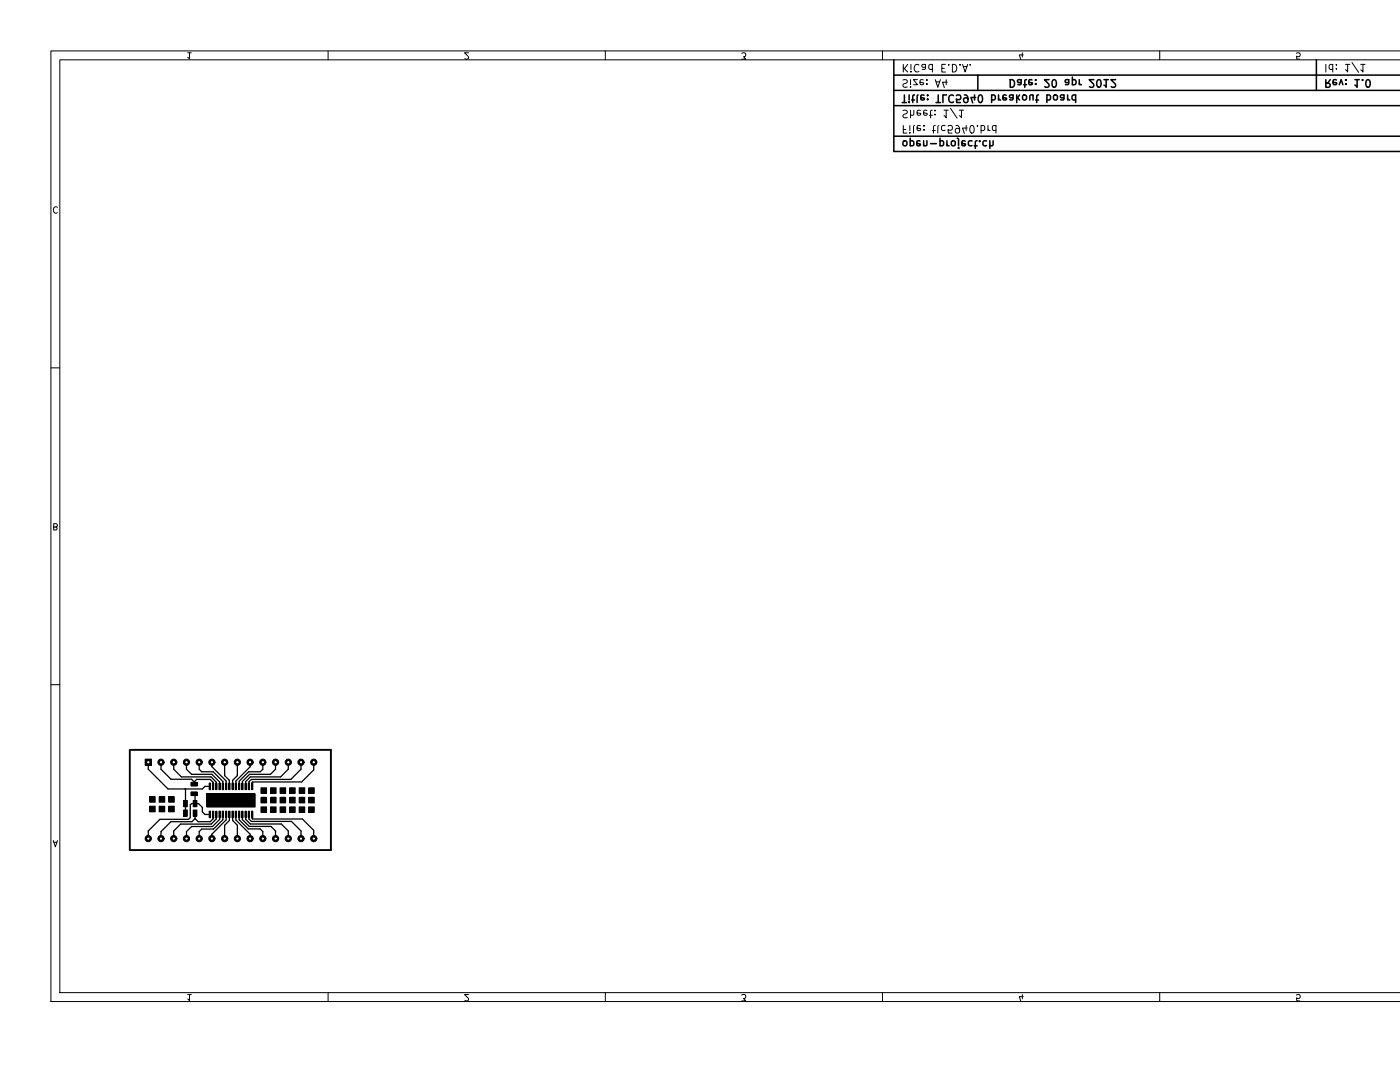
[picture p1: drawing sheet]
<svg xmlns="http://www.w3.org/2000/svg" width="279mm" height="216mm" viewBox="0 0 279 216" stroke-linecap="round" stroke-linejoin="round" font-family="sans-serif">
<g fill="none" stroke="#000" stroke-width=".2">
<path d="M37.5 10.5h.7M37.8 10.5v1.3l-.3-.4M65.5 10.2v1.7M93.5 10.5h-.8l.8 .9-.2 .4-.5-.1M120.8 10.2v1.7M148 10.7l.6-.2 .2 .3v.4l-.4 .1 .4 .5h-.8M176.1 10.2v1.7M180.2 16l.6-.1 .2 .1v.5l-.7 .3-.1 .3 .3 .3 .6-.1M180.3 12.8v1.6M180.3 13.5l.8 .9M181.1 12.8l-.6 .9M181.7 17.3v.1"/>
<path d="M181.7 15.9v1M181.8 14.2v.2M181.8 12.8v1.1M183.1 15.9h-.8l.8 1h-.8M183.4 13a.61 .61 0 0 0-.8 0 .61 .61 0 0 0-.2 .7 .57 .57 0 0 0 .3 .6 .57 .57 0 0 0 .7-.1M184.3 16l-.5-.1-.2 .2 .1 .7h.6v-.3l-.7-.1M184.7 12.8l-.1 1h-.6M184.7 12.9l-.5-.1a.3 .3 0 0 0-.2 .3 .3 .3 0 0 0 .2 .3l.5 .1M185 15.9v.1M185 16.7v.1M186.1 12.9l-.5-.1-.2 .3 .1 .7h.6M186.1 12.8v1.6"/>
<path d="M186.7 15.9l.5 1.5 .5-1.5M186.8 16.3h.7M188 13.6h.5M188.7 12.8h-.7v1.6h.7M188.8 15.9v1M189.1 16.4h-1l.4 1.1M189.3 12.8v.2M190.1 12.8a.77 .77 0 0 1 .8 .8 .77 .77 0 0 1-.8 .8zM191.6 12.8v.2M192.1 12.8l.5 1.6 .5-1.6M192.2 13.3h.8M193.6 12.8v.2"/>
<path d="M204 10.5v.9M204.2 11h-.8l.3 .9M231.4 10.2v1.7M258.7 10.7l.2-.2 .5 .2 .1 .4-.2 .2h-.4l-.2-.1 .1 .6h.6M264.6 12.8v1.6M266 12.9l-.5-.1-.2 .3 .1 .7h.6M266 12.8v1.6M266.7 12.8v.2M266.7 13.6v.2M268.5 12.8h.9M269 12.8v1.6l-.5-.5M269.8 12.5l1.3 1.9"/>
<path d="M271.6 12.8h.8M272 12.8v1.6l-.4-.5M279.4 10.2h-269.2v189.6h269.2M279.4 11.9h-267.5v186.2h267.5M180.2 22.1l.6-.1 .2 .1v.5l-.7 .3-.1 .3 .3 .3 .6-.1M180.3 25v1.6h.7M180.3 25.8h.5M181.6 26.4v.2M181.6 25v1.1M181.7 22v1.5M182.4 22l-.1 .9-.4 .1-.2-.1M182.5 25l-.2 .3v1.3"/>
<path d="M183.7 25.1l-.5-.1-.2 .3 .1 .7h.6l.1-.3-.8-.2M183.7 22.1l-.5-.1-.2 .2 .1 .7h.6l.1-.3-.8-.1M184.4 25v.2M184.4 25.8v.2M185 22.1l-.4-.1-.3 .2 .1 .7h.6l.1-.3-.8-.1M185.5 23h.6M186.1 22l-.4 .2v1.3M186.1 26.1h.6M186.6 22v.1M186.6 22.8v.1M186.7 25l-.4 .3v1.3M187.4 25l-.2 .3v1.3"/>
<path d="M188.4 22h.9M188.6 25.1l-.4-.1-.3 .3 .1 .7h.6M188.8 22v1.5l-.4-.4M189.2 25.2l.2-.2 .6 .2 .1 .5-.2 .2-.5 .1-.2-.2 .1 .8h.7M189.7 21.6l1.3 2M190.8 25l.4 .1a1.03 1.03 0 0 1 0 1.5l-.5-.2-.1-.5 .3-.3 .5 .1 .1 .2M191.4 22h.9M191.9 22v1.5l-.5-.4M192.8 25v1.1M193 25.5h-.9l.4 1.1M193.7 25.2l.2-.2a.81 .81 0 0 1 .5 .8 .81 .81 0 0 1-.5 .8l-.2-.2-.2-.4zM195.1 25v.2"/>
<path d="M195.8 25.1l.4-.1 .3 .3-.1 .7h-.6M195.8 25v1.6M197.2 25.8l.1 .2 .3 .1M197.2 25v1.1M198.8 25.1l-.5-.1-.3 .3 .2 .7h.6M198.8 25v1.6M11.4 41.4a.6 .6 0 0 0-.8 .4 .6 .6 0 0 0 .6 .7l.2-.1M10.2 73.4h1.7M10.7 105.2h.6v.4l-.6 .2v-1.3h.5l.2 .4-.3 .3M10.2 136.6h1.7M29 151.5h1.2v1.2h-1.2zM29.9 159h1.1v1.1h-1.1z"/>
<path d="M31.8 159h1.1v1.1h-1.1zM33.7 159h1.1v1.1h-1.1zM36.7 159.7h.7v1.3h-.7zM38.1 158h1.3v.7h-1.3zM38.1 156.1h1.3v.7h-1.3zM38.6 159.7h.7v1.3h-.7zM41.3 158.4h9.6v2.6h-9.6zM41.7 156.3h.3v1.3h-.3zM42.4 156.3h.3v1.3h-.3zM43 156.3h.3v1.3h-.3zM43.7 156.3h.3v1.3h-.3zM44.3 156.3h.3v1.3h-.3z"/>
<path d="M45 156.3h.3v1.3h-.3zM45.6 156.3h.3v1.3h-.3zM46.3 156.3h.3v1.3h-.3zM46.9 156.3h.3v1.3h-.3zM47.6 156.3h.3v1.3h-.3zM48.2 156.3h.3v1.3h-.3zM48.9 156.3h.3v1.3h-.3zM49.5 156.3h.3v1.3h-.3zM50.2 156.3h.3v1.3h-.3zM52.1 159.1h1.1v1.1h-1.1zM52.1 157.2h1.1v1.1h-1.1zM54 159.1h1.1v1.1h-1.1z"/>
<path d="M54 157.2h1.1v1.1h-1.1zM55.9 157.2h1.1v1.1h-1.1zM55.9 159.1h1.1v1.1h-1.1zM57.8 157.2h1.1v1.1h-1.1zM57.8 159.1h1.1v1.1h-1.1zM59.7 157.2h1.1v1.1h-1.1zM59.7 159.1h1.1v1.1h-1.1zM61.6 157.2h1.1v1.1h-1.1zM61.6 159.1h1.1v1.1h-1.1zM10.6 167.7l.4 1.3 .5-1.3M10.7 168.1h.7M29.9 160.9h1.1v1.1h-1.1z"/>
<path d="M31.8 160.9h1.1v1.1h-1.1zM33.7 160.9h1.1v1.1h-1.1zM36.7 161.6h.7v1.3h-.7zM38.6 161.6h.7v1.3h-.7zM41.7 161.9h.3v1.3h-.3zM42.4 161.9h.3v1.3h-.3zM43 161.9h.3v1.3h-.3zM43.7 161.9h.3v1.3h-.3zM44.3 161.9h.3v1.3h-.3zM45 161.9h.3v1.3h-.3zM45.6 161.9h.3v1.3h-.3zM46.3 161.9h.3v1.3h-.3z"/>
<path d="M46.9 161.9h.3v1.3h-.3zM47.6 161.9h.3v1.3h-.3zM48.2 161.9h.3v1.3h-.3zM48.9 161.9h.3v1.3h-.3zM49.5 161.9h.3v1.3h-.3zM50.2 161.9h.3v1.3h-.3zM52.1 161h1.1v1.1h-1.1zM54 161h1.1v1.1h-1.1zM55.9 161h1.1v1.1h-1.1zM57.8 161h1.1v1.1h-1.1zM59.7 161h1.1v1.1h-1.1zM61.6 161h1.1v1.1h-1.1z"/>
<path d="M37.5 198.4h.7M37.8 198.4v1.3l-.3-.3M65.5 198.1v1.7M93.5 198.4h-.8l.8 1-.2 .3-.5-.1M120.8 198.1v1.7M148 198.6l.6-.2 .2 .3v.4l-.4 .1 .4 .5h-.8M176.1 198.1v1.7M204 198.4v.9M204.2 198.9h-.8l.3 .9M231.4 198.1v1.7M258.7 198.6l.2-.2 .5 .2 .1 .4-.2 .2h-.4l-.2-.1 .1 .6h.6"/>
<circle cx="32.1" cy="152.1" r=".62"/>
<circle cx="34.7" cy="152.1" r=".62"/>
<circle cx="37.2" cy="152.1" r=".62"/>
<circle cx="39.8" cy="152.1" r=".62"/>
<circle cx="42.3" cy="152.1" r=".62"/>
<circle cx="44.8" cy="152.1" r=".62"/>
<circle cx="47.4" cy="152.1" r=".62"/>
<circle cx="49.9" cy="152.1" r=".62"/>
<circle cx="52.5" cy="152.1" r=".62"/>
<circle cx="55" cy="152.1" r=".62"/>
<circle cx="57.5" cy="152.1" r=".62"/>
<circle cx="60.1" cy="152.1" r=".62"/>
<circle cx="62.6" cy="152.1" r=".62"/>
<circle cx="29.6" cy="167.3" r=".62"/>
<circle cx="32.1" cy="167.3" r=".62"/>
<circle cx="34.7" cy="167.3" r=".62"/>
<circle cx="37.2" cy="167.3" r=".62"/>
<circle cx="39.8" cy="167.3" r=".62"/>
<circle cx="42.3" cy="167.3" r=".62"/>
<circle cx="44.8" cy="167.3" r=".62"/>
<circle cx="47.4" cy="167.3" r=".62"/>
<circle cx="49.9" cy="167.3" r=".62"/>
<circle cx="52.5" cy="167.3" r=".62"/>
<circle cx="55" cy="167.3" r=".62"/>
<circle cx="57.5" cy="167.3" r=".62"/>
<circle cx="60.1" cy="167.3" r=".62"/>
<circle cx="62.6" cy="167.3" r=".62"/>
</g>
<g fill="none" stroke="#000" stroke-width=".3">
<path d="M178.4 11.9v18.3h101M178.4 15h101M178.4 18h101M180.5 18.9v1.6M181.4 18.9v1.1M181.9 20h.6M182.5 18.9l-.3 .3v1.3M183.2 18.9l-.2 .3v1.3M184.4 19l-.4-.1-.2 .3v.7h.6l.1-.3-.7-.2M185.1 18.9v.2M185.1 19.7v.2M187.2 18.9v1.6"/>
<path d="M188.9 18.9h-.7v1.6M190.3 19.1a.61 .61 0 0 0-.8 0 .61 .61 0 0 0-.2 .7 .57 .57 0 0 0 .3 .6 .57 .57 0 0 0 .7-.1M190.9 19.1l.2-.2 .6 .2v.5l-.1 .2-.5 .1-.2-.2v.8h.8M192.5 18.9l.4 .1a1.03 1.03 0 0 1 0 1.5l-.5-.2-.1-.5 .3-.3 .4 .1 .2 .2M194.5 18.9v1.1M194.7 19.4h-.9l.3 1.1M195.1 15v3M195.4 19.1l.2-.2a.81 .81 0 0 1 .5 .8 .81 .81 0 0 1-.5 .8l-.2-.2-.2-.4zM197.9 19l.4-.1 .3 .3-.1 .7h-.6M197.9 18.9v1.6M199.3 19.7l.1 .2 .3 .1M199.3 18.9v1.1"/>
<path d="M200.8 19l-.4-.1-.3 .3 .1 .7h.6l.1-.3-.8-.2M201.6 15.9a.77 .77 0 0 1 .9 .8 .77 .77 0 0 1-.9 .7zM202.2 18.9l-.1 1h-.6M202.2 19l-.5-.1a.3 .3 0 0 0-.3 .3 .3 .3 0 0 0 .3 .3l.5 .1M202.9 18.9v1.6M202.9 19.4l.6 .6M203.5 18.9l-.4 .6M203.8 15.9l-.1 .9h-.6M203.8 16l-.5-.1a.3 .3 0 0 0-.3 .3 .3 .3 0 0 0 .3 .3h.5M204.1 19.1l.3-.2 .4 .2 .1 .6-.2 .2-.3 .1-.3-.2zM204.3 16.9h.6M204.9 15.9l-.4 .2v1.3"/>
<path d="M206 16l-.5-.1-.2 .2 .1 .7h.6v-.3l-.7-.1M206.2 19.1l-.2-.2-.4 .1-.1 1M206.2 18.9v1.1M206.7 20h.6M206.7 15.9v.1M206.7 16.7v.1M207.3 18.9l-.4 .3v1.3M208.9 19l.5-.1 .3 .3-.2 .7h-.6M208.9 18.9v1.6M209.4 15.9h-1l1 1.1-.1 .3-.2 .1-.6-.1M210.1 16l.2-.1a.81 .81 0 0 1 .5 .8 .81 .81 0 0 1-.5 .7l-.2-.1-.1-.5zM210.3 19.1l.2-.2 .5 .2v.6l-.1 .2-.4 .1-.2-.2z"/>
<path d="M212.3 18.9v1h-.6M212.3 19l-.5-.1a.3 .3 0 0 0-.2 .3 .3 .3 0 0 0 .2 .3l.5 .1M213.1 19.7l.1 .2 .3 .1M213.1 18.9v1.1M213.3 15.9l-.1 .9h-.6M213.3 16l-.5-.1a.3 .3 0 0 0-.2 .3 .3 .3 0 0 0 .2 .3h.5M214 16l.4-.1 .3 .3-.1 .6h-.6M214 15.4v1.5M214.7 19l-.5-.1-.3 .3 .2 .7h.6M214.7 18.9v1.6M215.4 16.6l.1 .2 .3 .1M215.4 15.9v1"/>
<path d="M218.3 15.9h-.9l.9 1.1-.1 .3-.2 .1-.6-.1M219 16l.2-.1a.81 .81 0 0 1 .6 .8 .81 .81 0 0 1-.6 .7l-.2-.1-.1-.5zM220.3 15.9h.9M220.8 15.9v1.5l-.5-.4M222.6 15.9h-.9l.9 1.1v.3l-.2 .1-.6-.1M262.7 11.9v6.1M264.6 15.9v1.5h.6l.2-.1 .1-.4-.2-.2-.7-.1M265.5 15.9l-.5 .7M266.7 16l-.4-.1-.3 .2 .1 .7h.6l.1-.3-.8-.1M267.3 16.9l.3-1 .4 1M268.6 15.9v.1M268.6 16.7v.1"/>
<path d="M270.4 15.9h.9M270.8 15.9v1.5l-.4-.4M271.9 15.9v.1M272.7 16l.2-.1a.81 .81 0 0 1 .6 .8 .81 .81 0 0 1-.6 .7l-.2-.1-.1-.5zM178.4 27.2h101M178.4 21.1h101M180.1 20.5h.8M180.3 28.2l.2-.1 .4 .1 .1 .6-.1 .2-.4 .1-.2-.1zM181.4 20.3v.2M181.7 28.2l.4-.1 .3 .3-.2 .6h-.5M181.7 27.6v1.5M183.6 28.2l-.4-.1-.2 .2v.7h.6l.1-.3-.7-.1"/>
<path d="M184.3 28.1v1M185 28.1l-.1 .9-.3 .1-.3-.1M185.7 28.7h1.2M186.8 20.5h.9M187.6 28.2l.4-.1 .3 .3-.1 .6h-.6M187.6 27.6v1.5M189 28.8l.1 .2 .3 .1M189 28.1v1M190 28.2l.4-.1 .2 .3v.4l-.2 .3-.4-.1-.2-.2zM191 27.6l.3 .2v1.3M191.3 29.5v.1M192.6 28.2l-.4-.1-.2 .2v.7h.6l.1-.3-.7-.1"/>
<path d="M194 28.2l-.4-.1-.3 .3 .1 .6h.6M194.4 29.1h.6M195 28.1l-.4 .2v1.3M195.5 28.1v.1M196.9 28.2l-.4-.1-.3 .3 .1 .6h.6M197.5 28.1v1.5M198.2 28.1l-.1 .9-.3 .1-.3-.1"/>
</g>
<path d="M25.9 149.6v20M26 149.6h40v20h-40" fill="none" stroke="#000" stroke-width=".38"/>
<g fill="#000">
<path d="M29 151.5h1.2v1.2h-1.2zM29.9 159h1.1v1.1h-1.1zM31.8 159h1.1v1.1h-1.1zM33.7 159h1.1v1.1h-1.1zM36.7 159.7h.7v1.3h-.7zM38.1 158h1.3v.7h-1.3zM38.1 156.1h1.3v.7h-1.3zM38.6 159.7h.7v1.3h-.7zM41.3 158.4h9.6v2.6h-9.6zM41.7 156.3h.3v1.3h-.3zM42.4 156.3h.3v1.3h-.3zM43 156.3h.3v1.3h-.3z"/>
<path d="M43.7 156.3h.3v1.3h-.3zM44.3 156.3h.3v1.3h-.3zM45 156.3h.3v1.3h-.3zM45.6 156.3h.3v1.3h-.3zM46.3 156.3h.3v1.3h-.3zM46.9 156.3h.3v1.3h-.3zM47.6 156.3h.3v1.3h-.3zM48.2 156.3h.3v1.3h-.3zM48.9 156.3h.3v1.3h-.3zM49.5 156.3h.3v1.3h-.3zM50.2 156.3h.3v1.3h-.3zM52.1 159.1h1.1v1.1h-1.1z"/>
<path d="M52.1 157.2h1.1v1.1h-1.1zM54 159.1h1.1v1.1h-1.1zM54 157.2h1.1v1.1h-1.1zM55.9 157.2h1.1v1.1h-1.1zM55.9 159.1h1.1v1.1h-1.1zM57.8 157.2h1.1v1.1h-1.1zM57.8 159.1h1.1v1.1h-1.1zM59.7 157.2h1.1v1.1h-1.1zM59.7 159.1h1.1v1.1h-1.1zM61.6 157.2h1.1v1.1h-1.1zM61.6 159.1h1.1v1.1h-1.1zM29.9 160.9h1.1v1.1h-1.1z"/>
<path d="M31.8 160.9h1.1v1.1h-1.1zM33.7 160.9h1.1v1.1h-1.1zM36.7 161.6h.7v1.3h-.7zM38.6 161.6h.7v1.3h-.7zM41.7 161.9h.3v1.3h-.3zM42.4 161.9h.3v1.3h-.3zM43 161.9h.3v1.3h-.3zM43.7 161.9h.3v1.3h-.3zM44.3 161.9h.3v1.3h-.3zM45 161.9h.3v1.3h-.3zM45.6 161.9h.3v1.3h-.3zM46.3 161.9h.3v1.3h-.3z"/>
<path d="M46.9 161.9h.3v1.3h-.3zM47.6 161.9h.3v1.3h-.3zM48.2 161.9h.3v1.3h-.3zM48.9 161.9h.3v1.3h-.3zM49.5 161.9h.3v1.3h-.3zM50.2 161.9h.3v1.3h-.3zM52.1 161h1.1v1.1h-1.1zM54 161h1.1v1.1h-1.1zM55.9 161h1.1v1.1h-1.1zM57.8 161h1.1v1.1h-1.1zM59.7 161h1.1v1.1h-1.1zM61.6 161h1.1v1.1h-1.1z"/>
<circle cx="32.1" cy="152.1" r=".62"/>
<circle cx="34.7" cy="152.1" r=".62"/>
<circle cx="37.2" cy="152.1" r=".62"/>
<circle cx="39.8" cy="152.1" r=".62"/>
<circle cx="42.3" cy="152.1" r=".62"/>
<circle cx="44.8" cy="152.1" r=".62"/>
<circle cx="47.4" cy="152.1" r=".62"/>
<circle cx="49.9" cy="152.1" r=".62"/>
<circle cx="52.5" cy="152.1" r=".62"/>
<circle cx="55" cy="152.1" r=".62"/>
<circle cx="57.5" cy="152.1" r=".62"/>
<circle cx="60.1" cy="152.1" r=".62"/>
<circle cx="62.6" cy="152.1" r=".62"/>
<circle cx="29.6" cy="167.3" r=".62"/>
<circle cx="32.1" cy="167.3" r=".62"/>
<circle cx="34.7" cy="167.3" r=".62"/>
<circle cx="37.2" cy="167.3" r=".62"/>
<circle cx="39.8" cy="167.3" r=".62"/>
<circle cx="42.3" cy="167.3" r=".62"/>
<circle cx="44.8" cy="167.3" r=".62"/>
<circle cx="47.4" cy="167.3" r=".62"/>
<circle cx="49.9" cy="167.3" r=".62"/>
<circle cx="52.5" cy="167.3" r=".62"/>
<circle cx="55" cy="167.3" r=".62"/>
<circle cx="57.5" cy="167.3" r=".62"/>
<circle cx="60.1" cy="167.3" r=".62"/>
<circle cx="62.6" cy="167.3" r=".62"/>
</g>
<g fill="none" stroke="#000" stroke-width=".25">
<path d="M29.6 152.1v1.4l3.9 3.9h6.9l.5-.5h1M32.1 152.1v1.4l2 2h4.1l.5 .5M34.7 152.1v1.4l1.5 1.5h5.9l1.1 1.1v.8M37 157.4v4.9M37.2 152.1v1.4l1 1h4.1l1.5 1.5v.9M38.7 156v.5M38.7 156l.5-.5h2.7l.6 .6v.8M38.7 158.4l.2 .2v1.8M39.8 152.1v1.4l.5 .5h2.2l2 1.9v1M42.3 152.1v.9l2.8 2.8v1.1M44.8 152.1v2.7l1 .9v1.2M47.4 152.1v2.7l-1 .9v1.2"/>
<path d="M49.9 152.1v.9l-2.8 2.8v1.1M52.5 152.1v1.4l-.6 .5h-2.3l-1.9 1.9v1M55 152.1v1.4l-1 1h-4.2l-1.4 1.4v1M57.5 152.1v1.4l-1.5 1.5h-6l-1 1v.9M60.1 152.1v1.4l-2.1 2h-7.8l-.5 .5v.9M62.6 152.1v1.5l-2.4 2.4h-9.8l-.1 .9M38.9 163.3l-.6 .7h-4.2l-2 1.9v1.4M38.9 162.3v1M41.9 162.5h-1l-.5-.5v-.9l-.8-.7h-1.4l-.2 .2v2.5l-.4 .4h-5.7l-2.3 2.3v1.5M42.5 162.5v.9l-.6 .6h-2.3l-.7-.7M43.2 162.5v.9l-1.1 1h-6.1l-1.3 1.4v1.5M43.8 162.5v1l-1.4 1.4h-4.2l-1 1v1.4"/>
<path d="M44.5 162.5v1.1l-1.9 1.8h-2.3l-.5 .5v1.4M45.1 162.5v1.1l-2.8 2.8v.9M45.8 162.5v1.2l-1 1v2.6M46.4 162.5v1.2l1 1v2.6M47.1 162.5v1.1l2.8 2.9v.8M47.7 162.5v1.1l1.8 1.8h2.4l.6 .5v1.4M48.4 162.5v1l1.3 1.4h4.4l.9 .9v1.5M49 162.5v1l1 .9h6.1l1.4 1.4v1.5M49.7 162.5v.9l.5 .5h8l1.9 1.9v1.5M50.3 162.5l.1 .9h9.9l2.3 2.3v1.6"/>
</g>
<circle cx="29.6" cy="152.1" r=".11" fill="#fff"/>
<circle cx="29.6" cy="152.1" r=".11" fill="none" stroke="#fff" stroke-width=".2"/>
<circle cx="32.1" cy="152.1" r=".11" fill="#fff"/>
<circle cx="32.1" cy="152.1" r=".11" fill="none" stroke="#fff" stroke-width=".2"/>
<circle cx="34.7" cy="152.1" r=".11" fill="#fff"/>
<circle cx="34.7" cy="152.1" r=".11" fill="none" stroke="#fff" stroke-width=".2"/>
<circle cx="37.2" cy="152.1" r=".11" fill="#fff"/>
<circle cx="37.2" cy="152.1" r=".11" fill="none" stroke="#fff" stroke-width=".2"/>
<circle cx="39.8" cy="152.1" r=".11" fill="#fff"/>
<circle cx="39.8" cy="152.1" r=".11" fill="none" stroke="#fff" stroke-width=".2"/>
<circle cx="42.3" cy="152.1" r=".11" fill="#fff"/>
<circle cx="42.3" cy="152.1" r=".11" fill="none" stroke="#fff" stroke-width=".2"/>
<circle cx="44.8" cy="152.1" r=".11" fill="#fff"/>
<circle cx="44.8" cy="152.1" r=".11" fill="none" stroke="#fff" stroke-width=".2"/>
<circle cx="47.4" cy="152.1" r=".11" fill="#fff"/>
<circle cx="47.4" cy="152.1" r=".11" fill="none" stroke="#fff" stroke-width=".2"/>
<circle cx="49.9" cy="152.1" r=".11" fill="#fff"/>
<circle cx="49.9" cy="152.1" r=".11" fill="none" stroke="#fff" stroke-width=".2"/>
<circle cx="52.5" cy="152.1" r=".11" fill="#fff"/>
<circle cx="52.5" cy="152.1" r=".11" fill="none" stroke="#fff" stroke-width=".2"/>
<circle cx="55" cy="152.1" r=".11" fill="#fff"/>
<circle cx="55" cy="152.1" r=".11" fill="none" stroke="#fff" stroke-width=".2"/>
<circle cx="57.5" cy="152.1" r=".11" fill="#fff"/>
<circle cx="57.5" cy="152.1" r=".11" fill="none" stroke="#fff" stroke-width=".2"/>
<circle cx="60.1" cy="152.1" r=".11" fill="#fff"/>
<circle cx="60.1" cy="152.1" r=".11" fill="none" stroke="#fff" stroke-width=".2"/>
<circle cx="62.6" cy="152.1" r=".11" fill="#fff"/>
<circle cx="62.6" cy="152.1" r=".11" fill="none" stroke="#fff" stroke-width=".2"/>
<circle cx="62.6" cy="167.3" r=".11" fill="#fff"/>
<circle cx="62.6" cy="167.3" r=".11" fill="none" stroke="#fff" stroke-width=".2"/>
<circle cx="60.1" cy="167.3" r=".11" fill="#fff"/>
<circle cx="60.1" cy="167.3" r=".11" fill="none" stroke="#fff" stroke-width=".2"/>
<circle cx="57.5" cy="167.3" r=".11" fill="#fff"/>
<circle cx="57.5" cy="167.3" r=".11" fill="none" stroke="#fff" stroke-width=".2"/>
<circle cx="55" cy="167.3" r=".11" fill="#fff"/>
<circle cx="55" cy="167.3" r=".11" fill="none" stroke="#fff" stroke-width=".2"/>
<circle cx="52.5" cy="167.3" r=".11" fill="#fff"/>
<circle cx="52.5" cy="167.3" r=".11" fill="none" stroke="#fff" stroke-width=".2"/>
<circle cx="49.9" cy="167.3" r=".11" fill="#fff"/>
<circle cx="49.9" cy="167.3" r=".11" fill="none" stroke="#fff" stroke-width=".2"/>
<circle cx="47.4" cy="167.3" r=".11" fill="#fff"/>
<circle cx="47.4" cy="167.3" r=".11" fill="none" stroke="#fff" stroke-width=".2"/>
<circle cx="44.8" cy="167.3" r=".11" fill="#fff"/>
<circle cx="44.8" cy="167.3" r=".11" fill="none" stroke="#fff" stroke-width=".2"/>
<circle cx="42.3" cy="167.3" r=".11" fill="#fff"/>
<circle cx="42.3" cy="167.3" r=".11" fill="none" stroke="#fff" stroke-width=".2"/>
<circle cx="39.8" cy="167.3" r=".11" fill="#fff"/>
<circle cx="39.8" cy="167.3" r=".11" fill="none" stroke="#fff" stroke-width=".2"/>
<circle cx="37.2" cy="167.3" r=".11" fill="#fff"/>
<circle cx="37.2" cy="167.3" r=".11" fill="none" stroke="#fff" stroke-width=".2"/>
<circle cx="34.7" cy="167.3" r=".11" fill="#fff"/>
<circle cx="34.7" cy="167.3" r=".11" fill="none" stroke="#fff" stroke-width=".2"/>
<circle cx="32.1" cy="167.3" r=".11" fill="#fff"/>
<circle cx="32.1" cy="167.3" r=".11" fill="none" stroke="#fff" stroke-width=".2"/>
<circle cx="29.6" cy="167.3" r=".11" fill="#fff"/>
<circle cx="29.6" cy="167.3" r=".11" fill="none" stroke="#fff" stroke-width=".2"/>
</svg>
